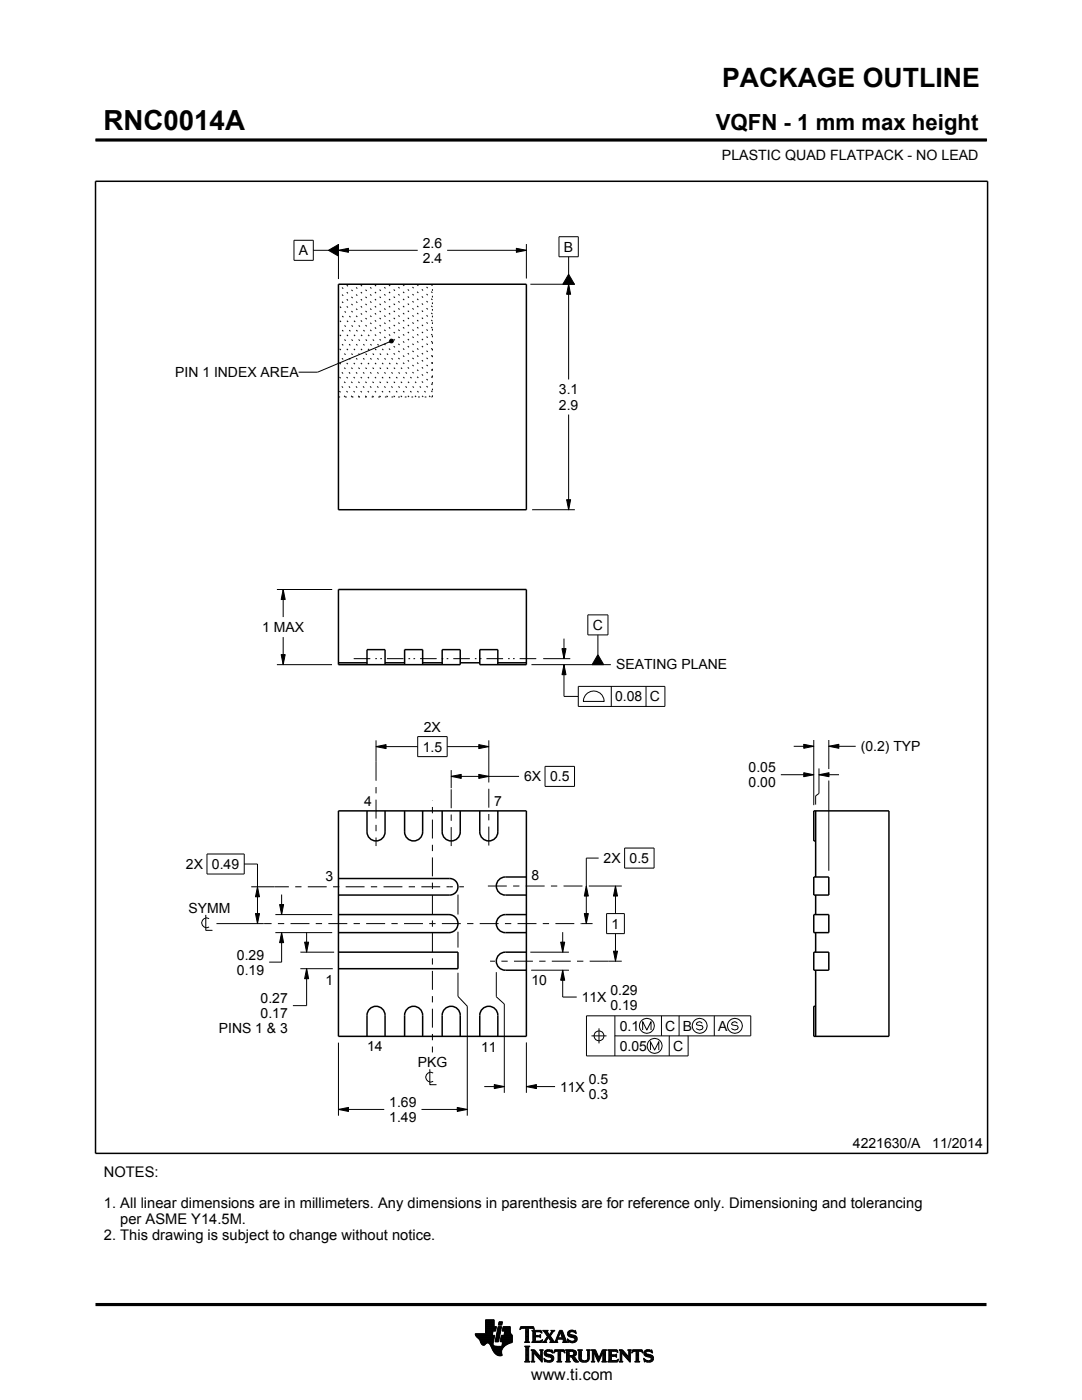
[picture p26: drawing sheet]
<svg xmlns="http://www.w3.org/2000/svg" width="216mm" height="279mm" viewBox="0 0 216 279" stroke-linecap="round" stroke-linejoin="round" font-family="sans-serif">
<defs><g id="words">
<text font-size="5.5" x="20.6" y="26">RNC0014A</text>
<text font-size="5.3" x="144.1" y="17.4">PACKAGE OUTLINE</text>
<text font-size="4.4" x="142.8" y="26">VQFN - 1 mm max height</text>
<text font-size="3.2" x="106" y="275.3">www.ti.com</text>
<g font-size="2.9">
<text x="20.7" y="234.8">NOTES:</text>
<text x="20.7" y="241.1">1. All linear dimensions are in millimeters. Any dimensions in parenthesis are for reference only. Dimensioning and tolerancing</text>
<text x="24" y="244.3">per ASME Y14.5M.</text>
<text x="20.7" y="247.4">2. This drawing is subject to change without notice.</text>
</g>
<g font-size="2.8">
<text x="144.1" y="32">PLASTIC QUAD FLATPACK - NO LEAD</text>
<text x="59.7" y="51">A</text>
<text x="84.3" y="49.5">2.6</text>
<text x="84.3" y="52.5">2.4</text>
<text x="112.5" y="50.2">B</text>
<text x="34.9" y="75.3">PIN 1 INDEX AREA</text>
<text x="111.5" y="78.7">3.1</text>
<text x="111.5" y="81.7">2.9</text>
<text x="118.3" y="125.7">C</text>
<text x="52.3" y="126.1">1 MAX</text>
<text x="122.9" y="133.6">SEATING PLANE</text>
<text x="122.7" y="140">0.08</text>
<text x="129.7" y="140">C</text>
<text x="84.6" y="146">2X</text>
<text x="171.7" y="149.9">(0.2) TYP</text>
<text x="84.3" y="150">1.5</text>
<text x="104.6" y="155.9">6X</text>
<text x="109.8" y="155.9">0.5</text>
<text x="149.4" y="154.1">0.05</text>
<text x="72.6" y="160.8">4</text>
<text x="98.6" y="160.8">7</text>
<text x="149.4" y="157.1">0.00</text>
<text x="37.1" y="173.4">2X</text>
<text x="42.3" y="173.4">0.49</text>
<text x="120.4" y="172.2">2X</text>
<text x="125.6" y="172.2">0.5</text>
<text x="64.9" y="175.8">3</text>
<text x="106.1" y="175.7">8</text>
<text x="37.6" y="182.2">SYMM</text>
<text x="122" y="185.3">1</text>
<text x="47.3" y="191.5">0.29</text>
<text x="47.3" y="194.5">0.19</text>
<text x="64.9" y="196.6">1</text>
<text x="106.1" y="196.7">10</text>
<text x="52" y="200.2">0.27</text>
<text x="52" y="203.2">0.17</text>
<text x="116.1" y="200">11X</text>
<text x="121.8" y="198.5">0.29</text>
<text x="121.8" y="201.5">0.19</text>
<text x="43.7" y="206.2">PINS 1 &amp; 3</text>
<text x="73.3" y="209.8">14</text>
<text x="96" y="209.9">11</text>
<text x="123.7" y="205.7">0.1</text>
<text x="123.7" y="209.7">0.05</text>
<text x="132.7" y="205.7">C</text>
<text x="134.3" y="209.7">C</text>
<text x="136.3" y="205.7">B</text>
<text x="143.3" y="205.7">A</text>
<text x="83.4" y="213">PKG</text>
<text x="77.7" y="220.9">1.69</text>
<text x="111.8" y="217.9">11X</text>
<text x="117.5" y="216.4">0.5</text>
<text x="117.5" y="219.4">0.3</text>
<text x="77.7" y="223.9">1.49</text>
<text x="170.2" y="229.2">4221630/A</text>
<text x="186" y="229.2">11/2014</text>
</g>
<text font-size=".3" x="105.4" y="28">SCALE 4.000</text>
</g></defs>
<g fill="#000">
<path d="M65.5 50l2-1.2v2.3zM67.5 50l2-.4v.8zM103 49.6l2 .4-2 .4zM113.5 56.7l.4 2h-.8zM113.5 54.7l1.1 2h-2.3zM77.8 67.9l.2-.2h.4l.1 .4-.1 .3-.4 .1-.2-.3zM56.5 117.6l.4 2h-.8zM113.1 99.7h.8l-.4 2zM56.1 130.6h.8l-.4 2zM112.5 132.6l.4 2h-.8zM112.1 129.4h.8l-.4 2zM119.3 130.6l1.2 2h-2.4z"/>
<path d="M75 149l2-.4v.8zM90 154.9l2-.4v.8zM95.5 154.5l2 .4-2 .4zM95.5 148.6l2 .4-2 .4zM160.4 154.2l2 .4-2 .4zM160.4 148.5l2 .4-2 .4zM163.4 154.6l2-.4v.8zM165.4 148.9l2-.4v.8zM51.4 177l.4 2h-.8zM117 176.8l.4 2h-.8zM122.8 176.8l.4 2h-.8zM51 182.3h.8l-.4 2z"/>
<path d="M56.2 186.1l.4 2h-.8zM55.8 180.5h.8l-.4 2zM61.2 193.3l.4 2h-.8zM60.8 188h.8l-.4 2zM111.9 188h.8l-.4 2zM112.3 193.6l.4 2h-.8zM116.6 182.3h.8l-.4 2zM122.4 189.8h.8l-.4 2zM98.6 216.5l2 .4-2 .4zM105 216.9l2-.4v.8zM67.5 221.4l2-.4v.8zM91.2 221l2 .4-2 .4z"/>
</g>
<g fill="none" stroke="#000" stroke-width=".2">
<path d="M19.1 27.9h177.7M196.8 27.7v.5M58.7 48h3.8v4h-3.8zM62.5 50h3M65.5 50l2-1.2v2.3zM67.5 50l2-.4v.8zM67.5 48.7v7M67.5 50h15.8M89.2 50h15.8M103 49.6l2 .4-2 .4zM105 48.7v6.9M105.8 56.7h8.9"/>
<path d="M111.5 47.2h3.9v4h-3.9zM113.5 56.7l.4 2h-.8zM113.5 51.2v3.5M113.5 56.7v19M113.5 54.7l1.1 2h-2.3zM77.7 68.2l-14.3 6.1h-3.8M77.8 67.9l.2-.2h.4l.1 .4-.1 .3-.4 .1-.2-.3zM113.1 99.7h.8l-.4 2zM113.5 82.7v19M55.3 117.6h11M56.5 117.6l.4 2h-.8zM56.5 117.6v5.5"/>
<path d="M106.2 101.7h8.5M55.3 132.6h10.9M56.1 130.6h.8l-.4 2zM56.5 127.1v5.5M106 132.6h15.9M108.4 131.4h5.4M112.1 129.4h.8l-.4 2zM112.5 132.6l.4 2h-.8zM112.5 132.6v6.4h2.8M112.5 127.4v4M115.4 137h17.3v4h-17.3zM117.2 138.3a2.08 2.08 0 0 1 2.2-.2 2.08 2.08 0 0 1 1.2 1.9h-4.2l.1-.6 .3-.7z"/>
<path d="M117.3 122.7h4v4h-4zM119.3 126.7v3.9M119.3 130.6l1.2 2h-2.4zM122 137v4M128.9 137v4M75 149l2-.4v.8zM75 147.8v4.2M75 149h8.3M83.3 147h5.9v4h-5.9zM89.2 149h8.3M90 154.9l2-.4v.8zM90 153.7v3.6"/>
<path d="M90 154.9h13.6M95.5 154.5l2 .4-2 .4zM95.5 148.6l2 .4-2 .4zM97.5 147.8v7.2M108.8 152.9h5.8v4h-5.8zM155.8 154.6h6.6M158.4 148.9h4M160.4 154.2l2 .4-2 .4zM160.4 148.5l2 .4-2 .4zM162.4 147.7v13M163.4 154.6l2-.4v.8zM163.4 153.4v5l-.6 .4v1.8"/>
<path d="M163.4 154.6h4M165.4 148.9l2-.4v.8zM165.4 147.7v5.8M165.4 155.8v18M165.4 148.9h5.3M41.3 170.4h7.4v4h-7.4zM48.7 172.4h2.7v11.9M50.1 177h4.6M51.4 177l.4 2h-.8zM56.2 178.5v4M91.4 178.5v4M117 176.8l.4 2h-.8z"/>
<path d="M117.5 176.8h6.6M119.4 171.2h-2.4v13.1M122.8 176.8l.4 2h-.8zM122.8 176.8v5.5M124.6 169.2h5.9v4h-5.9zM41.1 182.6v3.1h1.3M41.7 183.3a.98 .98 0 0 0-1.5 .9 .98 .98 0 0 0 1.5 .8M43.2 184.3h9.4M51 182.3h.8l-.4 2zM54.9 186.1h11.4M54.9 182.5h11.4M55.8 180.5h.8l-.4 2z"/>
<path d="M56.2 186.1l.4 2h-.8zM56.2 186.1v5.9h-2.5M59.9 190h6.8M59.9 193.3h6.5M60.8 188h.8l-.4 2zM61.2 193.3l.4 2h-.8zM61.2 186v4M61.2 193.3v7.4h-2.8M91.4 194.1v4.8l1.8 1.9v21.9M91.4 185.9v3.2M99 194v4.9l1.6 1.5v17.7M105.8 190h7.7"/>
<path d="M106 193.6h7.5M111.9 188h.8l-.4 2zM112.3 193.6l.4 2h-.8zM112.3 193.6v5.4h2.8M112.3 186v4M116 184.3h2.2M116.6 182.3h.8l-.4 2zM121 182.3h3.6v4h-3.6zM121.4 191.8h2.7M122.4 189.8h.8l-.4 2zM122.8 186.3v5.5M67.5 208.1v14.6"/>
<path d="M85.8 213.4v3.1h1.3M86.4 214.1a.98 .98 0 0 0-1.5 .9 .98 .98 0 0 0 1.5 .8M96.6 216.9h4M98.6 216.5l2 .4-2 .4zM105 216.9l2-.4v.8zM105 208v10.1M105 216.9h5.8M118 206.7h3M119.5 205.2v3M122.7 206.7h27.1v-4h-32.8v8h20.3v-4M122.7 202.7v8M128.2 205.6v-1.7l.9 1.7 .8-1.7v1.7"/>
<path d="M129.8 209.6v-1.7l.8 1.7 .9-1.7v1.7M132 202.7v4M133.5 206.7v4M135.5 202.7v4M140.1 204.2l-.5-.3-.5 .2-.2 .3 .2 .2 1 .1 .2 .4-.2 .3-.5 .2-.7-.4M142.5 202.7v4M147.1 204.2l-.5-.3-.5 .2-.1 .3 .1 .2 1 .1 .2 .4-.2 .3-.5 .2-.6-.4M67.5 221.4l2-.4v.8zM67.5 221.4h9.2M84.1 221.4h9.1M91.2 221l2 .4-2 .4zM94.8 266.2h3.5"/>
<path d="M94.8 266.3h3.5M94.9 266.4h3.3M94.9 266.5h3.8l-.2 1.2M94.9 266.5h3.8M95 266.6h3.7M95 266.7h3.7M95.1 266.8h3.6M95.2 266.9h3.4M95.3 267h3.3M95.4 267.1h3.2M95.5 267.2h3.1M95.6 267.3h3"/>
<path d="M95.7 267.4h2.8M95.7 267.5h2.8M95.7 267.5l.4 .7 .3 .3 .3-.1 .5-.4 .4 .1 .8 1.5M95.8 267.6h2.7M95.8 267.7h2.7M95.9 267.8h2.6M95.9 267.9h2.5M95.9 268h2.5M96 268h1.1M96 268.1h1M96.1 268.2h.8M96.1 268.3h.7"/>
<path d="M96.2 268.4h.6M96.3 268.4h.4M96.9 266.1h1.4M96.9 266h1.4M96.9 265.9h1.4M96.9 265.8h1.5M96.9 265.7h1.5M96.9 264.7l2.2 .1-.2 .9h-.5l-.2 .8M96.9 265.6h2M96.9 265.5h2M96.9 265.4h2M96.9 265.3h2.1"/>
<path d="M96.9 265.2h2.1M96.9 265.1h2.1M96.9 265h2.1M96.9 264.9h2.1M96.9 264.8h2.2M96.9 264.6h1.7M96.9 264.5h1.7M96.9 264.4h1.7M96.9 264.3h1.7M96.9 264.2h1.7M96.9 264.1h1.7M96.9 264h1.7"/>
<path d="M96.9 263.9h1.7M96.9 263.8h1.7M96.9 263.7h1.7M96.9 263.6h1.7M96.9 263.5h1.7M96.9 263.4h1.7M97.5 268h.9M97.6 268.1h.8M97.7 268.2h.7M97.7 268.3h.7M97.8 268.4h.6M97.9 268.5h.6"/>
<path d="M97.9 268.6h.7M98 268.7h1.1M98 268.8h2.6M98 268.8h2.5M98.1 268.9h2.3M98.1 269h2.3M98.1 269.1h2.2M98.2 269.2h2.1M98.2 269.2h2M98.2 269.3h2M98.3 269.4h1.9M98.3 269.5h1.8"/>
<path d="M98.4 269.6h1.7M98.4 269.6l.6 .7 .6 .3 .6-.1-.1-.7M98.4 268v.4l.3 .2 2 .1M98.5 269.7h1.6M98.5 267.7l-.1 .3M98.5 269.8h1.6M98.6 269.9h1.5M98.6 264.8v-1.4h-1.7v2.8h-2.1l.2 .5 .7 .8M98.6 270h1.5M98.7 270h1.4M98.8 270.1h1.3M98.8 267.7h.7"/>
<path d="M98.8 267.6h.7M98.8 267.5h.7M98.9 270.2h1.2M98.9 267.4h.7M98.9 267.3h.7M98.9 267.2h.7M98.9 267.1h.7M98.9 267h.7M98.9 270.3h1.3M99 266.9h.6M99 266.9h.7M99 266.8h.7"/>
<path d="M99 266.7h.7M99 266.6h.7M99 266.5h.7M99.1 270.4h1.1M99.1 266.4h.7M99.1 266.3h.7M99.1 266.2h.7M99.1 266.1h.7M99.1 266h.7M99.2 265.9h.7M99.2 265.8h.7M99.2 270.4h1"/>
<path d="M99.2 265.7h.7M99.2 265.6h.7M99.2 265.5h.7M99.3 265.4h.6M99.3 265.4h.7M99.3 265.3h.7M99.3 265.2h.7M99.3 265.1h.7M99.3 265h.7M99.4 270.5h.8M99.4 264.9h.7M99.4 264.8h.7"/>
<path d="M99.4 264.8h.7l-.6 3h-.7zM99.5 264.4h.6M99.5 264.3h.7M99.5 264.2h.7M99.5 264.1h.7M99.5 264h.7M99.5 263.9h.7M99.6 263.8h.7M99.6 263.8h.7l-.2 .7h-.7zM99.8 270.6h.1M99.8 267.7h2.4M99.8 267.6h2.4"/>
<path d="M99.8 267.5h2.4M99.9 267.4h2.3M99.9 267.3h2.3M99.9 267.2h2.3M99.9 267.1h2.3M99.9 267h2.3M99.9 266.9h2.3M100 266.9h2.2M100 266.8h2.2M100 266.7h2.2M100 266.6h2.2M100 266.5h2.2"/>
<path d="M100.1 268.6h.7M100.2 268.5h.7M100.2 268.4h.8M100.2 268.4h.9M100.2 268.3h1M100.2 268.2h1.2M100.2 265.6h1.6M100.2 268.1h1.4M100.2 265.5h1.6M100.2 268h1.6M100.3 265.4h1.5M100.3 268h1.7"/>
<path d="M100.3 267.9h1.9M100.3 265.3h1.5M100.3 267.8h1.9M100.3 265.2h1.5M100.3 265.1h1.5M100.3 265h1.5M100.4 264.9h1.4M100.4 264.8h1.4M100.6 266.5l.1-.8h-.5l.2-.9h1.4l.1 1.1 .3 .6v1.4l-1.3 .6M100.6 266.4h1.5M100.6 266.3h1.4M100.6 266.2h1.4"/>
<path d="M100.6 266.1h1.3M100.7 266h1.2M100.7 265.9h1.2M100.7 265.8h1.1M100.7 265.7h1.1M100.9 268.5l-.6 .6-.2 .7M102.2 266.5h-2.2l-.2 1.1 .1 .2h.4l-.2 .9M103.7 265.3h.1M103.8 265.2h.2M103.8 265h2.8M103.8 264.9h2.7M103.9 264.8h2.6"/>
<path d="M104.7 267.8h1M104.7 271.8h1.1M104.7 268.7h1M104.8 267.7h.7M104.8 271.7h.8M104.9 265.2h.6M104.9 268.9h.6M104.9 267.6h.6M104.9 267.5v-2.3l-.7-.1-.4 .3 .1-.6h2.6l.1 .6-.4-.3-.7 .1v2.3M104.9 267.5l-.2 .3M104.9 267.5h.6M104.9 267.4h.6"/>
<path d="M104.9 267.3h.6M104.9 267.2h.6M104.9 267.1h.6M104.9 267h.6M104.9 266.8h.6M104.9 266.7h.6M104.9 266.6h.6M104.9 266.5h.6M104.9 266.4h.6M104.9 266.3h.6M104.9 266.2h.6M104.9 266.1h.6"/>
<path d="M104.9 265.9h.6M104.9 265.8h.6M104.9 265.7h.6M104.9 265.6h.6M104.9 265.5h.6M104.9 265.4h.6M104.9 265.3h.6M104.9 271.5h.6M104.9 269h.6M104.9 271.4h.6M104.9 271.4v-2.4l-.2-.4h1.1l-.3 .4v2.4M104.9 271.4l-.2 .4h1.1l-.3-.4"/>
<path d="M104.9 271.3h.6M104.9 271.2h.6M104.9 271.1h.6M104.9 271h.6M104.9 270.9h.6M104.9 270.8h.6M104.9 270.6h.6M104.9 270.5h.6M104.9 270.4h.6M104.9 270.3h.6M104.9 270.2h.6M104.9 270.1h.6"/>
<path d="M104.9 270h.6M104.9 269.9h.6M104.9 269.8h.6M104.9 269.6h.6M104.9 269.5h.6M104.9 269.4h.6M104.9 269.3h.6M104.9 269.2h.6M104.9 269.1h.6M105.5 267.5l.2 .3M105.7 267.8h-1M105.9 271.8h.8"/>
<path d="M105.9 269.4h.8M106.1 269.5h.7M106.1 267.8h2M106.1 271.7h.5M106.2 269.6h.7M106.2 271.5h.3M106.2 265.6h1.8M106.2 269.8h.8M106.2 271.4h.3M106.2 269.8l-.3-.4h.8l1.2 1.4M106.2 271.4l-.3 .4h.8l-.2-.4M106.2 271.3h.3"/>
<path d="M106.2 271.2h.3M106.2 271.1h.3M106.2 271h.3M106.2 270.9h.3M106.2 270.8h.3M106.2 270.6h.3M106.2 270.5h.3M106.2 270.4h.3M106.2 270.3h.3M106.2 270.2h.3M106.2 270.1h.3M106.2 270h1"/>
<path d="M106.2 269.9h.9M106.2 269.8v1.6M106.3 267.7h1.8M106.3 265.7h1.8M106.3 267.6h.6M106.3 265.8h.6M106.3 267.5l-.2 .3M106.3 267.5h.5M106.3 267.4h.5M106.3 267.3h.5M106.3 267.2h.5M106.3 267.1h.5"/>
<path d="M106.3 267h.5M106.3 266.8h.5M106.3 266.7h1.6M106.3 266.6h1.6M106.3 266.5h.5M106.3 266.4h.5M106.3 266.3h.5M106.3 266.2h.5M106.3 266.1h.5M106.3 265.9h.5M106.4 265.2h.2M106.5 270h.1"/>
<path d="M106.5 270v1.4M106.5 265.3h.1M106.6 270.1h.7M106.7 270.2h.7M106.8 270.3h.7M106.8 265.9l.1-.1h.7l.6 .2-.2-.5h-1.9l.2 .3v1.7M106.8 265.9v.6h.8l.3-.2v.7l-.3-.2h-.8l.1 .8h.9l.5-.2M106.9 270.4h.7M107 270.5h.7M107.1 270.6h.7M107.2 270.8h1M107.3 270.9h.9"/>
<path d="M107.4 271h.8M107.5 271.1h.7M107.6 271.2h.6M107.6 266.5h.3M107.7 271.3h.5M107.7 269.4h.7M107.7 266.8h.2M107.7 267.6h.5M107.8 266.4h.1M107.8 271.4h.4M107.8 267h.1M107.8 265.8h.3"/>
<path d="M107.8 269.5h.5M107.9 271.5h.3M107.9 269.6h.3M107.9 269.8h.3M107.9 270.6h.3M107.9 270.5h.3M107.9 270.4h.3M107.9 270.3h.3M107.9 270.2h.3M107.9 270.1h.3M107.9 270h.3M107.9 269.9h.3"/>
<path d="M107.9 269.8v1M108 271.7h.2M108 265.9h.1M108 267.5h.2M108.1 271.8h.1M108.1 266.1h.1M108.2 267.4h.1M108.2 269.8l.2-.4h-.7l.2 .4M108.2 269.8v2.1l-1.7-1.9M108.2 267.8h.9M108.3 267.4l-.2 .5-2-.1M108.3 265.6h1"/>
<path d="M108.5 267.7h.5M108.5 271.1l.2 .7 .2-.1 .6 .2 .7-.2 .3-.6M108.5 271.1h.1M108.5 265.7h.7M108.5 271.2h.2M108.6 271.3h.2M108.6 270.1l.2 .5 1.1 .3 .1 .3-.1 .3h-.5l-.9-.4M108.6 270.1h.4M108.6 270h.4M108.6 270.2h.6M108.6 267.6h.4M108.6 271.4h.4"/>
<path d="M108.6 269.9h.4M108.6 270.3h1M108.6 265.8h.7M108.6 271.5h.8M108.6 269.8h.5M108.7 271.7h1.5M108.7 270.4h1.3M108.7 267.5h.3M108.7 271.8h.1M108.7 265.9h.6M108.7 269.6h1.5M108.8 267.4h.3"/>
<path d="M108.8 270.5h1.5M108.8 266.1h.6M108.8 269.5h1.4M108.8 267.3h.4M108.9 266.2h.6M108.9 267.2h.4M108.9 266.3h.6M108.9 270.6h1.5M109 267.1h.3M109 270l.2 .2 1.1 .3 .2 .6M109 270l.1-.3h.4l.8 .3-.1-.6-.2 .1-.6-.1-.6 .2-.2 .5M109 266.4h1"/>
<path d="M109.1 271.8h.9M109.1 269.4h.7M109.1 267h.9M109.1 266.5h.8M109.1 267.8h-.9M109.2 266.8h.8M109.2 266.6h.6M109.2 266.7h.7M109.2 266.7l-.6 1-.4 .1M109.3 270.8h1.1M109.5 267.1h.6M109.6 267.2h.6"/>
<path d="M109.7 271.5h.7M109.7 267.3h.6M109.7 267.8l.2-.1-.5-.8-.4 .8 .1 .1M109.7 267.8h1.6M109.7 266.3h.4M109.7 267.4h.6M109.8 270.9h.7M109.8 266.2h.3M109.8 266.6l.9 1.2 1-2.3h.5l.8 2.1 .3 .2M109.8 267.5h.6M109.9 266.1h.3M109.9 269.8h.4"/>
<path d="M109.9 267.6h.6M109.9 267.7h.7M109.9 271.4h.5M109.9 265.9h.4M110 271h.5M110 265.6h.7M110 265.9l.1-.2-.2-.2h.8l-.9 1.1M110 265.9l-.4 .5-.4-.6 .2-.3h-1.1l.9 1.2M110 271.3h.5M110 265.8h.4M110 271.1h.5M110 271.2h.5"/>
<path d="M110.1 269.4h.1M110.1 265.7h.4M110.1 269.9h.2M110.2 270h.1M110.5 270h.1M110.5 269.9h.2M110.5 269.8h.3M110.6 269.6h2.1M110.6 269.5h2M110.6 269.4h2M110.7 267.7h.5M110.8 267.6h.4"/>
<path d="M110.9 267.5h.3M110.9 267.4h.3M111 267.3h.3M111 267.2h1.8M111 267.1h1.8M111.1 267h.3M111.1 271.8h1M111.1 266.8h.4M111.2 266.7h.3M111.2 267.5v.3h.1M111.2 267.5l.1-.2h1l.1 .2M111.2 266.6h.3"/>
<path d="M111.3 266.5h.3M111.3 271.7h.6M111.3 266.4h.3M111.3 271.5h.6M111.3 267.8h-1.6M111.3 269.8h.6M111.4 266.3h.3M111.4 271.4h.5M111.4 270.1h.5M111.4 270h.5M111.4 269.9h.5M111.4 270.5h.5"/>
<path d="M111.4 270.4h.5M111.4 270.3h.5M111.4 270.2h.5M111.4 271.1h.5M111.4 271h.5M111.4 270.9h.5M111.4 270.8h.5M111.4 270.6h.5M111.4 271.4l-.1-1.7h-.4l-.4 .4 .2-.7h1.9l.1 .7-.4-.4h-.4v1.7M111.4 271.4l-.3 .4h1l-.2-.4M111.4 271.3h.5M111.4 271.2h.5"/>
<path d="M111.4 266.2h.3M111.4 266.1h.4M111.5 265.9h.9M111.5 265.8h.8M111.6 265.7h.7M111.6 265.6h.6M111.8 265.9l.4 1.1h-.8zM111.9 266.1h.5M111.9 266.2h.5M111.9 266.3h.6M112 266.4h.5M112 266.5h.6"/>
<path d="M112.1 266.6h.5M112.1 266.7h.6M112.1 266.8h.6M112.2 267h.5M112.2 267.8h1.1M112.3 267.3h.6M112.3 267.4h.6M112.4 267.5h.6M112.4 267.5v.3h-.2M112.4 269.8h.3M112.4 267.6h.6M112.4 267.7h.7"/>
<path d="M112.6 269.9h.1M112.6 270h.2M112.8 271.8h1M112.8 269.4h1.6M113 269.5h1.7M113 271.7h.7M113 269.6h1.9M113 271.5h.6M113 269.8h.6M113 271.4h.6M113 271.4l-.2 .4h1l-.2-.4M113 271.3h.6"/>
<path d="M113 271.2h.6M113 271.1h.6M113 271h.6M113 270.9h.6M113 270.8h1.5M113 270.6h1.6M113 270.5h1.8M113 270.4h.6M113 270.3h.6M113 270.2h.6M113 270.1h.6M113 270h.6"/>
<path d="M113 269.9h.6M113 269.8v1.6M113 269.8l-.2-.4h1.5l.6 .2 .1 .5M113.2 267.3h.2M113.2 267.4h.3M113.2 266.2l.3 .5 1 .3 .2 .3M113.2 266.2h.5M113.2 266.3h.6M113.2 266.1h.5M113.3 267.5h.3M113.3 267.8h-1.1M113.3 266.4h.9"/>
<path d="M113.3 265.9h.4M113.3 267.6h.6M113.3 266.5h1.3M113.3 267.7h1.6M113.3 265.8h.5M113.3 267.8h.2M113.4 266.6h1.5M113.4 265.7h1.5M113.5 266.7h1.5M113.5 265.6h1.4M113.6 269.9l.1-.2h.5l.3 .4M113.6 269.9v.6"/>
<path d="M113.7 267.8h1.1M113.8 266.8h1.3M113.8 265.5h.6M114 268h.4M114.1 270.9h.6M114.2 271h.6M114.2 271.1h.7M114.3 271.2h.6M114.3 267h.8M114.3 269.8h.7M114.3 270.4h.6M114.4 271.3h.6"/>
<path d="M114.4 271.3l.4 .5h.7M114.4 271.3l-.3-.4-.5-.1v.6M114.4 270.7l1.1 1.1M114.4 270.7h.1M114.4 271.4h.7M114.4 269.9h.6M114.4 270.3h.6M114.5 267.6h.5M114.5 270.2h.5M114.5 270h.5M114.5 265.8h.4M114.5 270.1h.5"/>
<path d="M114.5 270.1l-.2 .3-.3 .1M114.5 271.5h.7M114.6 271.7h.7M114.6 267.1h.6M114.6 267.5h.5M114.7 267.2h.5M114.7 267.4h.5M114.7 265.9h.3M114.7 267.3h.5M114.7 271.8h.8M114.8 266.1h.2M114.9 266.2h.1"/>
<path d="M114.9 266.2l-.7-.4h-.4l-.1 .2 .1 .3 1.1 .4 .3 .5M114.9 266.2l-.1-.7-.2 .1-.5-.1-.6 .2-.3 .5M115 270.1l-.1 .4-.5 .2M115.2 267.2l-.3 .6-.7 .2-.6-.2-.2 .1-.2-.7 .9 .5 .4-.1 .2-.3M115.3 269.4h.9M115.4 269.5h.7M115.5 269.6h.5M115.5 269.8h.5M115.5 269.8v1.4l.4 .5 .6 .2 .6-.1 .4-.3 .1-.5M115.5 271h.5M115.5 270.9h.5M115.5 270.8h.5"/>
<path d="M115.5 270.6h.5M115.5 270.5h.5M115.5 270.4h.5M115.5 270.3h.5M115.5 270.2h.5M115.5 270.1h.5M115.5 270h.5M115.5 269.9h.5M115.5 271.1h.5M115.5 271.2h.5M115.5 271.3h.6M115.6 271.4h.6"/>
<path d="M115.7 271.5h.8M115.8 271.7h1.5M116 271l.2 .4 .5 .2 .4-.2 .2-.4M116 269.8l.2-.4h-.9l.2 .4M116 269.8v1.2M116 271.8h1.1M116.8 271.5h.6M117 269.4h.8M117.1 271.4h.4M117.2 269.5h.5M117.2 271.3h.4M117.2 269.6h.4"/>
<path d="M117.2 271.2h.4M117.2 271.1h.4M117.3 269.8h.3M117.3 271h.3M117.3 270.9h.3M117.3 270.8h.3M117.3 270.6h.3M117.3 270.5h.3M117.3 270.4h.3M117.3 270.3h.3M117.3 270.2h.3M117.3 270.1h.3"/>
<path d="M117.3 270h.3M117.3 269.9h.3M117.6 269.8l.2-.4h-.8l.2 .3 .1 1.3M117.6 269.8v1.2M118 271.8h.7M118 269.4h.8M118.1 269.5h.8M118.1 271.7h.5M118.2 269.6h.7M118.2 271.5h.3M118.2 269.8h.8M118.2 271.4h.3"/>
<path d="M118.2 271.4l-.2 .4h.7l-.2-.4M118.2 271.3h.3M118.2 271.2h.3M118.2 271.1h.3M118.2 271h.3M118.2 270.9h.3M118.2 270.8h.3M118.2 270.6h.3M118.2 270.5h.3M118.2 270.4h.3M118.2 270.3h.3M118.2 270.2h.3"/>
<path d="M118.2 270.1h.3M118.2 270h.9M118.2 269.9h.8M118.2 269.8v1.6M118.6 270.1h.5M118.6 270.2h.6M118.7 270.3h.5M118.7 270.4h.6M118.8 270.5h.5M118.8 270.6h.6M118.9 270.8h.5M118.9 270.9h.6"/>
<path d="M119 271h.8M119 271.1h.8M119.1 271.2h.6M119.1 271.3h.6M119.2 271.4h.4M119.2 271.5h.4M119.3 271.7h.2M119.3 271.8h.2M119.6 270.9h.3M119.6 270.8h.3M119.7 270.6h.3M119.7 270.5h.3"/>
<path d="M119.8 270.4h.3M119.8 270.3h.3M119.9 270.2h.3M119.9 270.1h.3M120 270h.8M120 269.9h.8M120 269.8h.8M120.1 271.8h1M120.1 269.6h.7M120.1 269.5h.8M120.2 269.4h.9M120.2 271.7h.7"/>
<path d="M120.3 271.5h.5M120.3 271.4h.5M120.3 271.4l-.2 .4h1l-.3-.4M120.3 271.4v-1.5l-.9 2-.9-2v1.5M120.3 271.3h.5M120.3 271.2h.5M120.3 271.1h.5M120.3 271h.5M120.3 270.9h.5M120.3 270.8h.5M120.3 270.6h.5M120.3 270.5h.5"/>
<path d="M120.3 270.4h.5M120.3 270.3h.5M120.3 270.2h.5M120.3 270.1h.5M120.8 269.8l.3-.4h-.9l-.7 1.6-.7-1.6h-.8l.2 .4M120.8 269.8v1.6M121.2 271.8h2M121.2 269.4h1.9M121.4 269.5h1.8M121.4 271.7h1.9M121.5 269.6h1.7M121.5 271.5h1.8"/>
<path d="M121.5 269.8h.5M121.5 271.4h.5M121.5 269.9h.5M121.5 269.8v1.6M121.5 269.8l-.3-.4h1.9l.2 .6M121.5 270.3h.5M121.5 270.2h.5M121.5 270.1h.5M121.5 270h.5M121.5 270.9h.5M121.5 270.8h.5M121.5 270.6h1.5"/>
<path d="M121.5 270.5h1.5M121.5 270.4h1.5M121.5 271.3h.5M121.5 271.2h.5M121.5 271.1h.5M121.5 271h.5M122.6 270.4l.4-.2v.7l-.2-.2h-.8v.8h.2M122.9 270.8h.1M122.9 270.3h.1M123 269.8h.3M123.1 271.4h.3M123.2 269.9h.1"/>
<path d="M123.3 270h.1M123.3 270l-.4-.3h-.8l-.1 .7M123.3 271.3h.1M123.4 271.2h.1M123.4 271.2l-.3 .3h-.4M123.4 271.2l-.2 .6h-2l.3-.4M123.5 271.8h.8M123.5 269.4h.7M123.6 269.5h.7M123.7 271.7h.5M123.7 269.6h.7M123.7 271.5h.4"/>
<path d="M123.7 269.8h.8M123.7 271.4h.4M123.7 271.4l-.2 .4h.8l-.2-.4M123.7 271.3h.4M123.7 271.2h.4M123.7 271.1h.4M123.7 271h.4M123.7 270.9h.4M123.7 270.8h.4M123.7 270.6h.4M123.7 270.5h.4M123.7 270.4h.4"/>
<path d="M123.7 270.3h.4M123.7 270.2h.4M123.7 270.1h.4M123.7 270h1M123.7 269.9h.9M123.7 269.8v1.6M124.1 270v1.4M124.1 270h.1M124.2 270.1h.6M124.2 270.2h.7M124.3 270.3h.7M124.4 270.4h.7"/>
<path d="M124.5 270.5h.7M124.6 270.6h.7M124.7 270.8h1.1M124.8 270.9h1M124.9 271h.9M125 271.1h.8M125.1 271.2h.7M125.2 271.3h.6M125.2 269.4h.8M125.3 271.4h.5M125.4 269.5h.5M125.4 271.5h.4"/>
<path d="M125.4 269.6h.4M125.5 269.8h.3M125.5 269.8l-.1 1-1.2-1.4h-.7l.2 .4M125.5 269.9h.3M125.5 270.2h.3M125.5 270.1h.3M125.5 270h.3M125.5 270.4h.3M125.5 270.3h.3M125.5 270.6h.3M125.5 270.5h.3M125.5 271.7h.3"/>
<path d="M125.6 271.8h.2M125.8 269.8l.2-.4h-.8l.3 .4M125.8 269.8v2.1l-1.7-1.9M126 270h.1M126.1 269.9h.1M126.1 269.8h.3M126.1 269.6h2.1M126.2 269.5h2M126.2 269.4h2M126.6 271.8h1.1M126.9 271.7h.6M126.9 271.5h.5"/>
<path d="M126.9 269.8h.5M126.9 271.4h.5M126.9 270.1h.5M126.9 270h.5M126.9 269.9h.5M126.9 270.5h.5M126.9 270.4h.5M126.9 270.3h.5M126.9 270.2h.5M126.9 271.1h.5M126.9 271h.5M126.9 270.9h.5"/>
<path d="M126.9 270.8h.5M126.9 270.6h.5M126.9 271.4v-1.7h-.5l-.3 .4 .1-.7h1.9l.2 .7-.4-.4h-.5v1.7M126.9 271.4l-.3 .4h1.1l-.3-.4M126.9 271.3h.5M126.9 271.2h.5M128 269.8h.3M128.1 269.9h.2M128.2 270h.1M128.4 271.1l.2 .7 .2-.1 .6 .2 .7-.2 .3-.6M128.4 271.1h.1M128.4 271.2h.2"/>
<path d="M128.5 271.3h.2M128.5 270.1l.1 .4 .5 .3M128.5 270.1h.4M128.5 270h.4M128.5 270.2h.6M128.5 271.4h.4M128.5 269.9h.4M128.5 270.3h1M128.5 271.5h.8M128.5 269.8h.5M128.6 271.7h1.5M128.6 270.4h1.3"/>
<path d="M128.6 271.8h.1M128.6 269.6h1.5M128.7 270.5h1.5M128.7 269.5h1.4M128.8 270.6h1.5M128.9 270l.1-.3h.4l.8 .3-.1-.6-.2 .1-.6-.1-.6 .2-.2 .5M128.9 270l.2 .2 1.1 .3 .2 .6M128.9 271.8h1M129 269.4h.7M129.1 270.8l.7 .2 .1 .4-.7 .1-.8-.4M129.2 270.8h1.1M129.6 271.5h.7"/>
<path d="M129.6 270.9h.8M129.8 269.8h.4M129.8 271.4h.5M129.9 271h.5M129.9 271.3h.5M129.9 271.1h.5M129.9 271.2h.5M129.9 269.4h.2M130 269.9h.2M130.1 270h.1"/>
<circle cx="119.5" cy="206.7" r=".99"/>
<circle cx="129.1" cy="204.7" r="1.49"/>
<circle cx="130.6" cy="208.7" r="1.49"/>
<circle cx="139.6" cy="204.7" r="1.49"/>
<circle cx="146.6" cy="204.7" r="1.49"/>
</g>
<g fill="none" stroke="#000" stroke-width=".3">
<path d="M19.1 36.2h178v194h-178zM67.5 56.7h37.5v45h-37.5zM67.5 132.3h5.7M73.2 132.6v-3h3.6v3M76.8 132.3h3.9M80.7 132.6v-3h3.6v3M84.3 132.3h3.9M88.2 132.6v-3h3.6v3h-24.3v-15h37.5v15h-9.3v-3h3.6v3M91.8 132.3h3.9M99.3 132.3h5.7M67.5 175.3h22.2a1.65 1.65 0 0 1 1.7 1.7 1.65 1.65 0 0 1-1.7 1.6h-22.2M67.5 161.8h37.5v45h-37.5z"/>
<path d="M76.8 161.8v4.2a1.8 1.8 0 0 1-1.8 1.8 1.8 1.8 0 0 1-1.8-1.8v-4.2M84.3 161.8v4.2a1.8 1.8 0 0 1-1.8 1.8 1.8 1.8 0 0 1-1.8-1.8v-4.2M91.8 161.8v4.2a1.8 1.8 0 0 1-1.8 1.8 1.8 1.8 0 0 1-1.8-1.8v-4.2M99.3 161.8v4.2a1.8 1.8 0 0 1-1.8 1.8 1.8 1.8 0 0 1-1.8-1.8v-4.2M105 175h-4.2a1.8 1.8 0 0 0-1.8 1.8 1.8 1.8 0 0 0 1.8 1.8h4.2M162.4 175h3v3.6h-3zM162.8 167.8h-.4v-6h15v45h-15v-6h.4M162.8 161.8v13.2M162.8 178.6v3.9M67.5 182.5h22.1a1.8 1.8 0 0 1 1.8 1.8 1.8 1.8 0 0 1-1.8 1.8h-22.1M67.5 190h23.9v3.3h-23.9M105 182.5h-4.2a1.8 1.8 0 0 0-1.8 1.8 1.8 1.8 0 0 0 1.8 1.8h4.2"/>
<path d="M105 190h-4.2a1.8 1.8 0 0 0-1.8 1.8 1.8 1.8 0 0 0 1.8 1.8h4.2M162.4 190h3v3.6h-3zM162.4 182.5h3v3.6h-3zM162.8 186.1v3.9M162.8 193.6v13.2M73.2 206.8v-4.2a1.8 1.8 0 0 1 1.8-1.8 1.8 1.8 0 0 1 1.8 1.8v4.2M80.7 206.8v-4.2a1.8 1.8 0 0 1 1.8-1.8 1.8 1.8 0 0 1 1.8 1.8v4.2M88.2 206.8v-4.2a1.8 1.8 0 0 1 1.8-1.8 1.8 1.8 0 0 1 1.8 1.8v4.2M95.7 206.8v-4.2a1.8 1.8 0 0 1 1.8-1.8 1.8 1.8 0 0 1 1.8 1.8v4.2"/>
</g>
<path d="M19 27.9h177.8M19 260.3h177.8" fill="none" stroke="#000" stroke-width=".63" stroke-linecap="butt"/>
<g fill="none" stroke="#000" stroke-width=".2" stroke-dasharray=".3 1" stroke-linecap="butt">
<path d="M86.3 59.9l-3.1-3.2M86.3 58.4l-1.7-1.7M86.3 57l-.3-.3M67.5 79.2h18.8M68.9 79.2l-1.4-1.3M70.3 79.2l-2.8-2.7M71.7 79.2l-4.2-4.2M73.1 79.2l-5.6-5.6M74.5 79.2l-7-7M76 79.2l-8.5-8.4M77.4 79.2l-9.9-9.8M78.8 79.2l-11.3-11.2"/>
<path d="M80.2 79.2l-12.7-12.6M81.6 79.2l-14.1-14.1M83 79.2l-15.5-15.5M84.4 79.2l-16.9-16.9M85.9 79.2l-18.4-18.3M86.3 79.2v-22.5M86.3 78.2l-18.8-18.7M86.3 76.8l-18.8-18.7M86.3 75.4l-18.7-18.7M86.3 74l-17.3-17.3M86.3 72.6l-15.9-15.9M86.3 71.2l-14.5-14.5"/>
<path d="M86.3 69.8l-13-13.1M86.3 68.3l-11.6-11.6M86.3 66.9l-10.2-10.2M86.3 65.5l-8.8-8.8M86.3 64.1l-7.4-7.4M86.3 62.7l-6-6M86.3 61.3l-4.6-4.6"/>
</g>
<path d="M70.6 131.4h37" fill="none" stroke="#000" stroke-width=".2" stroke-dasharray="3.3 1 .3 .7 .3 1" stroke-linecap="butt"/>
<path d="M75 152v16.8M90 168.8v-11.5M97.3 176.8h20.1M97.5 168.7v-13.7M121.4 191.8h-23.6" fill="none" stroke="#000" stroke-width=".2" stroke-dasharray="1.3 1.3 3.8 1.3" stroke-dashoffset="2.5" stroke-linecap="butt"/>
<path d="M89.7 177h-35M89.7 177h2.9M86.3 184.3v25.7M86.3 184.3v-24.6M86.3 184.3h-33.6M86.3 184.3h29.7" fill="none" stroke="#000" stroke-width=".2" stroke-dasharray="1.3 1.3 3.8 1.3" stroke-dashoffset=".6" stroke-linecap="butt"/>
<use href="#words"/>
</svg>
